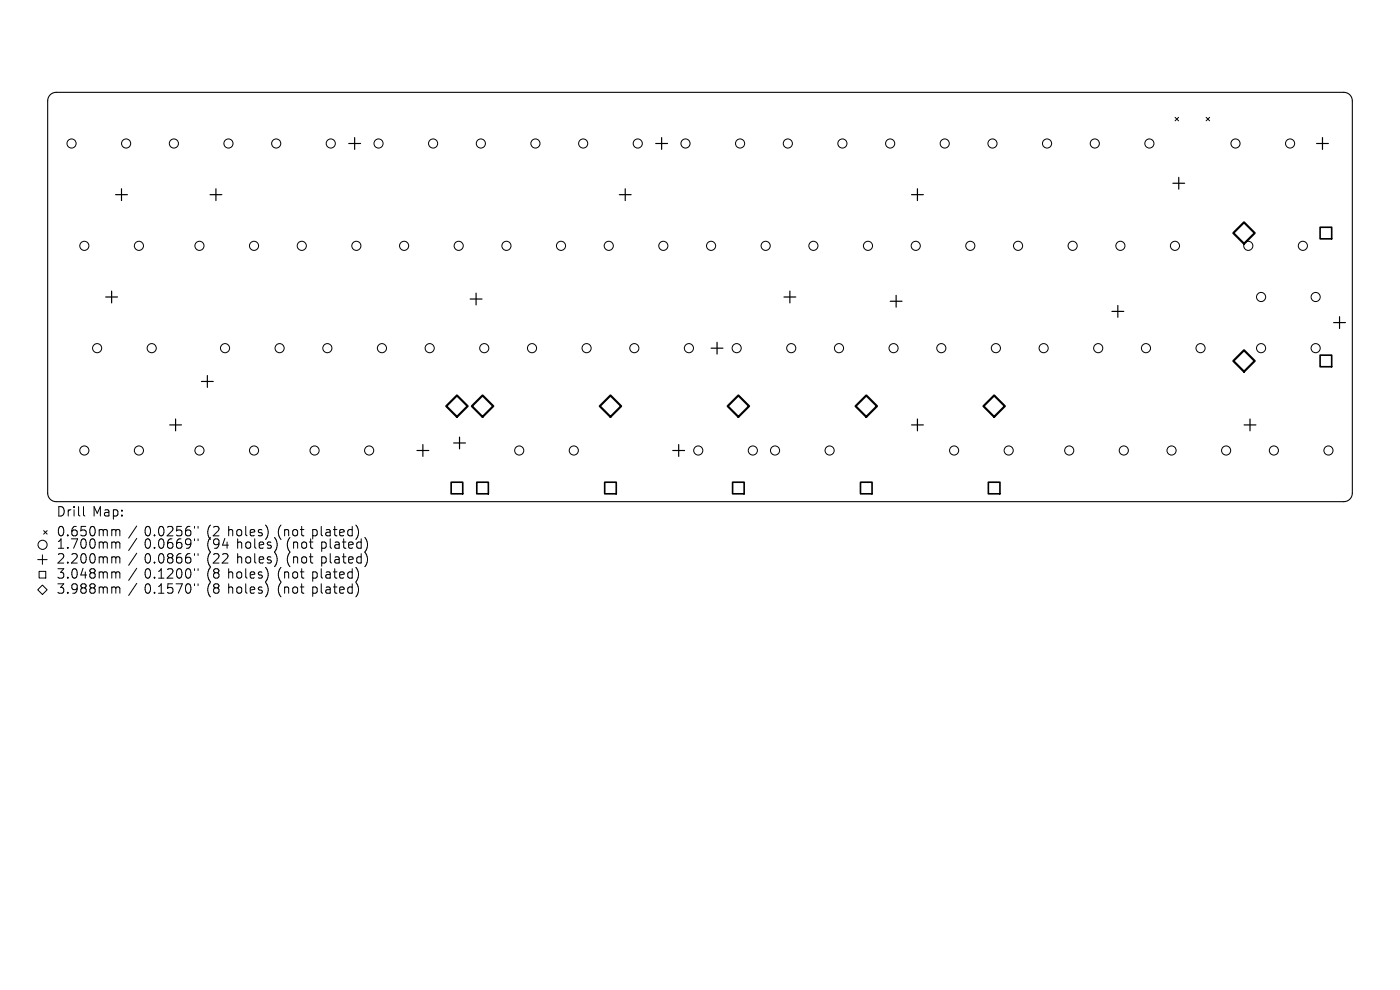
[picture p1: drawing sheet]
<svg xmlns="http://www.w3.org/2000/svg" width="297mm" height="210mm" viewBox="0 0 297 210" stroke-linecap="round" stroke-linejoin="round" font-family="sans-serif">
<defs><g id="words">
<g font-size="2.8">
<text x="12" y="110">Drill</text>
<text x="19.6" y="110">Map:</text>
<text x="12" y="114.2">0.650mm</text>
<text x="12" y="116.8">1.700mm</text>
<text x="12" y="120">2.200mm</text>
<text x="30.6" y="114.2">0.0256&quot;</text>
<text x="30.6" y="116.8">0.0669&quot;</text>
<text x="30.6" y="120">0.0866&quot;</text>
<text x="43.9" y="114.2">(2</text>
<text x="43.9" y="116.8">(94</text>
<text x="43.9" y="120">(22</text>
<text x="48.4" y="114.2">holes)</text>
<text x="50.3" y="116.8">holes)</text>
<text x="50.3" y="120">holes)</text>
<text x="59.1" y="114.2">(not</text>
<text x="61" y="116.8">(not</text>
<text x="61" y="120">(not</text>
<text x="66.5" y="114.2">plated)</text>
<text x="68.4" y="116.8">plated)</text>
<text x="68.4" y="120">plated)</text>
<text x="12" y="123.2">3.048mm</text>
<text x="30.6" y="123.2">0.1200&quot;</text>
<text x="43.9" y="123.2">(8</text>
<text x="48.4" y="123.2">holes)</text>
<text x="59.1" y="123.2">(not</text>
<text x="66.5" y="123.2">plated)</text>
<text x="12" y="126.4">3.988mm</text>
<text x="30.6" y="126.4">0.1570&quot;</text>
<text x="43.9" y="126.4">(8</text>
<text x="48.4" y="126.4">holes)</text>
<text x="59.1" y="126.4">(not</text>
<text x="66.5" y="126.4">plated)</text>
</g>
</g></defs>
<path d="M10.7 20.1l.4-.3 .8-.2h273.2a1.81 1.81 0 0 1 1.8 1.8v83.2a1.81 1.81 0 0 1-1.8 1.8h-273.2a1.81 1.81 0 0 1-1.8-1.8v-83.2l.1-.6z" fill="none" stroke="#000" stroke-width=".23"/>
<g fill="none" stroke="#000" stroke-width=".21">
<path d="M249.3 24.9l.7 .7M250 24.9l-.7 .7M255.9 24.9l.7 .7M256.6 24.9l-.7 .7M8 118.7h2M9 117.7v2M9.3 112.6l.7 .7M10 112.6l-.7 .7M17.7 107.5v1.7l.3 .3M24.3 112.3l.3 .3M24.3 115l.3 .3M24.3 118.1l.3 .3"/>
<path d="M24.6 112.6v1.1M24.6 115.3v1M24.6 118.4v1M24.6 112.6l.3-.3 .4 .1 .1 1.3M24.6 115.3l.3-.3 .4 .1 .1 1.2M24.6 118.4l.3-.3 .4 .1 .1 1.2M29 111.6l-1.7 2.5M29 114.2l-1.7 2.6M29 117.3l-1.7 2.6M41.3 111.7v.3M41.3 114.3v.4M41.3 117.4v.4"/>
<path d="M42 111.7v.3M42 114.3v.4M42 117.4v.4M56.8 112.2v1.4M58.7 118v1.3M58.8 115.4l-.1 .8M75.6 111.5l.5 1.2-.2 1.2M77.5 114.1a2.35 2.35 0 0 1 0 2.9M77.5 117.3a2.35 2.35 0 0 1 0 2.8M8 125.1l1-1 1 1-1 1zM8.3 121.2h1.4v1.4h-1.4zM24.3 121.3l.3 .3"/>
<path d="M24.3 124.5l.3 .3M24.6 121.6v1M24.6 124.8v1M24.6 121.6l.3-.3 .4 .1 .1 1.2M24.6 124.8l.3-.3 .4 .1 .1 1.2M29 120.5l-1.7 2.6M29 123.7l-1.7 2.6M41.3 120.6v.4M41.3 123.8v.4M42 120.6v.4M42 123.8v.4M56.8 121.2v1.3"/>
<path d="M56.8 124.4v1.3M75.6 123.7a2.35 2.35 0 0 1 0 2.8M76 121.2l.1 .9-.5 1.2"/>
<circle cx="15.2" cy="30.4" r=".97"/>
<circle cx="26.8" cy="30.4" r=".97"/>
<circle cx="36.9" cy="30.4" r=".97"/>
<circle cx="48.5" cy="30.4" r=".97"/>
<circle cx="58.6" cy="30.4" r=".97"/>
<circle cx="70.2" cy="30.4" r=".97"/>
<circle cx="80.3" cy="30.4" r=".97"/>
<circle cx="91.9" cy="30.4" r=".97"/>
<circle cx="102" cy="30.4" r=".97"/>
<circle cx="113.6" cy="30.4" r=".97"/>
<circle cx="123.7" cy="30.4" r=".97"/>
<circle cx="135.3" cy="30.4" r=".97"/>
<circle cx="145.4" cy="30.4" r=".97"/>
<circle cx="157" cy="30.4" r=".97"/>
<circle cx="167.1" cy="30.4" r=".97"/>
<circle cx="178.7" cy="30.4" r=".97"/>
<circle cx="188.8" cy="30.4" r=".97"/>
<circle cx="200.4" cy="30.4" r=".97"/>
<circle cx="210.5" cy="30.4" r=".97"/>
<circle cx="222.1" cy="30.4" r=".97"/>
<circle cx="232.3" cy="30.4" r=".97"/>
<circle cx="243.8" cy="30.4" r=".97"/>
<circle cx="262.1" cy="30.4" r=".97"/>
<circle cx="273.7" cy="30.4" r=".97"/>
<circle cx="17.9" cy="52.1" r=".97"/>
<circle cx="29.5" cy="52.1" r=".97"/>
<circle cx="42.3" cy="52.1" r=".97"/>
<circle cx="53.9" cy="52.1" r=".97"/>
<circle cx="64" cy="52.1" r=".97"/>
<circle cx="75.6" cy="52.1" r=".97"/>
<circle cx="85.7" cy="52.1" r=".97"/>
<circle cx="97.3" cy="52.1" r=".97"/>
<circle cx="107.4" cy="52.1" r=".97"/>
<circle cx="119" cy="52.1" r=".97"/>
<circle cx="129.1" cy="52.1" r=".97"/>
<circle cx="140.7" cy="52.1" r=".97"/>
<circle cx="150.9" cy="52.1" r=".97"/>
<circle cx="162.4" cy="52.1" r=".97"/>
<circle cx="172.6" cy="52.1" r=".97"/>
<circle cx="184.1" cy="52.1" r=".97"/>
<circle cx="194.3" cy="52.1" r=".97"/>
<circle cx="205.8" cy="52.1" r=".97"/>
<circle cx="216" cy="52.1" r=".97"/>
<circle cx="227.6" cy="52.1" r=".97"/>
<circle cx="237.7" cy="52.1" r=".97"/>
<circle cx="249.3" cy="52.1" r=".97"/>
<circle cx="264.8" cy="52.1" r=".97"/>
<circle cx="276.4" cy="52.1" r=".97"/>
<circle cx="20.6" cy="73.9" r=".97"/>
<circle cx="32.2" cy="73.9" r=".97"/>
<circle cx="47.7" cy="73.9" r=".97"/>
<circle cx="59.3" cy="73.9" r=".97"/>
<circle cx="69.4" cy="73.9" r=".97"/>
<circle cx="81" cy="73.9" r=".97"/>
<circle cx="91.2" cy="73.9" r=".97"/>
<circle cx="102.7" cy="73.9" r=".97"/>
<circle cx="112.9" cy="73.9" r=".97"/>
<circle cx="124.4" cy="73.9" r=".97"/>
<circle cx="134.6" cy="73.9" r=".97"/>
<circle cx="146.1" cy="73.9" r=".97"/>
<circle cx="156.3" cy="73.9" r=".97"/>
<circle cx="167.9" cy="73.9" r=".97"/>
<circle cx="178" cy="73.9" r=".97"/>
<circle cx="189.6" cy="73.9" r=".97"/>
<circle cx="199.7" cy="73.9" r=".97"/>
<circle cx="211.3" cy="73.9" r=".97"/>
<circle cx="221.4" cy="73.9" r=".97"/>
<circle cx="233" cy="73.9" r=".97"/>
<circle cx="243.1" cy="73.9" r=".97"/>
<circle cx="254.7" cy="73.9" r=".97"/>
<circle cx="267.5" cy="63" r=".97"/>
<circle cx="267.5" cy="73.9" r=".97"/>
<circle cx="279.1" cy="63" r=".97"/>
<circle cx="279.1" cy="73.9" r=".97"/>
<circle cx="17.9" cy="95.6" r=".97"/>
<circle cx="29.5" cy="95.6" r=".97"/>
<circle cx="42.3" cy="95.6" r=".97"/>
<circle cx="53.9" cy="95.6" r=".97"/>
<circle cx="66.7" cy="95.6" r=".97"/>
<circle cx="78.3" cy="95.6" r=".97"/>
<circle cx="110.2" cy="95.6" r=".97"/>
<circle cx="121.7" cy="95.6" r=".97"/>
<circle cx="148.1" cy="95.6" r=".97"/>
<circle cx="159.7" cy="95.6" r=".97"/>
<circle cx="164.4" cy="95.6" r=".97"/>
<circle cx="176" cy="95.6" r=".97"/>
<circle cx="202.4" cy="95.6" r=".97"/>
<circle cx="214" cy="95.6" r=".97"/>
<circle cx="226.8" cy="95.6" r=".97"/>
<circle cx="238.4" cy="95.6" r=".97"/>
<circle cx="248.5" cy="95.6" r=".97"/>
<circle cx="260.1" cy="95.6" r=".97"/>
<circle cx="270.2" cy="95.6" r=".97"/>
<circle cx="281.8" cy="95.6" r=".97"/>
<circle cx="9" cy="115.6" r=".97"/>
</g>
<g fill="none" stroke="#000" stroke-width=".25">
<path d="M74 30.4h2.5M75.2 29.2v2.5M139.1 30.4h2.5M140.4 29.2v2.5M248.8 38.9h2.5M250.1 37.6v2.5M279.3 30.4h2.5M280.6 29.2v2.5M24.5 41.3h2.5M25.8 40v2.5M44.6 41.3h2.5M45.8 40v2.5"/>
<path d="M131.4 41.3h2.5M132.6 40v2.5M193.4 41.3h2.5M194.6 40v2.5M22.4 63h2.5M23.7 61.7v2.6M44 79.7v2.5M99.7 63.4h2.6M101 62.2v2.5M150.9 73.9h2.5M152.1 72.6v2.5M166.3 63h2.5"/>
<path d="M167.6 61.7v2.6M188.9 63.9h2.5M190.1 62.7v2.5M235.9 66.1h2.5M237.1 64.8v2.5M282.9 68.4h2.5M284.2 67.2v2.5M36 90.1h2.5M37.2 88.9v2.5M42.7 80.9h2.5M88.5 95.6h2.5M89.7 94.3v2.5"/>
<path d="M96.2 94h2.5M97.5 92.7v2.5M142.7 95.6h2.5M144 94.3v2.5M193.4 90.1h2.5M194.6 88.9v2.5M263.9 90.1h2.5M265.2 88.9v2.5"/>
</g>
<path d="M280.1 48.2h2.4v2.5h-2.4zM280.1 75.3h2.4v2.5h-2.4zM95.7 102.3h2.5v2.5h-2.5zM101.1 102.3h2.5v2.5h-2.5zM128.3 102.3h2.4v2.5h-2.4zM155.4 102.3h2.5v2.5h-2.5zM182.5 102.3h2.5v2.5h-2.5zM209.7 102.3h2.4v2.5h-2.4z" fill="none" stroke="#000" stroke-width=".35"/>
<path d="M263.9 47.2l2.3 2.2-2.3 2.3-2.3-2.3zM263.9 74.3l2.3 2.3-2.3 2.2-2.3-2.2zM94.7 86.2l2.2-2.3 2.3 2.3-2.3 2.2zM100.1 86.2l2.3-2.3 2.2 2.3-2.2 2.2zM127.2 86.2l2.3-2.3 2.3 2.3-2.3 2.2zM154.4 86.2l2.2-2.3 2.3 2.3-2.3 2.2zM181.5 86.2l2.3-2.3 2.2 2.3-2.2 2.2zM208.6 86.2l2.3-2.3 2.3 2.3-2.3 2.2z" fill="none" stroke="#000" stroke-width=".45"/>
<use href="#words"/>
</svg>
